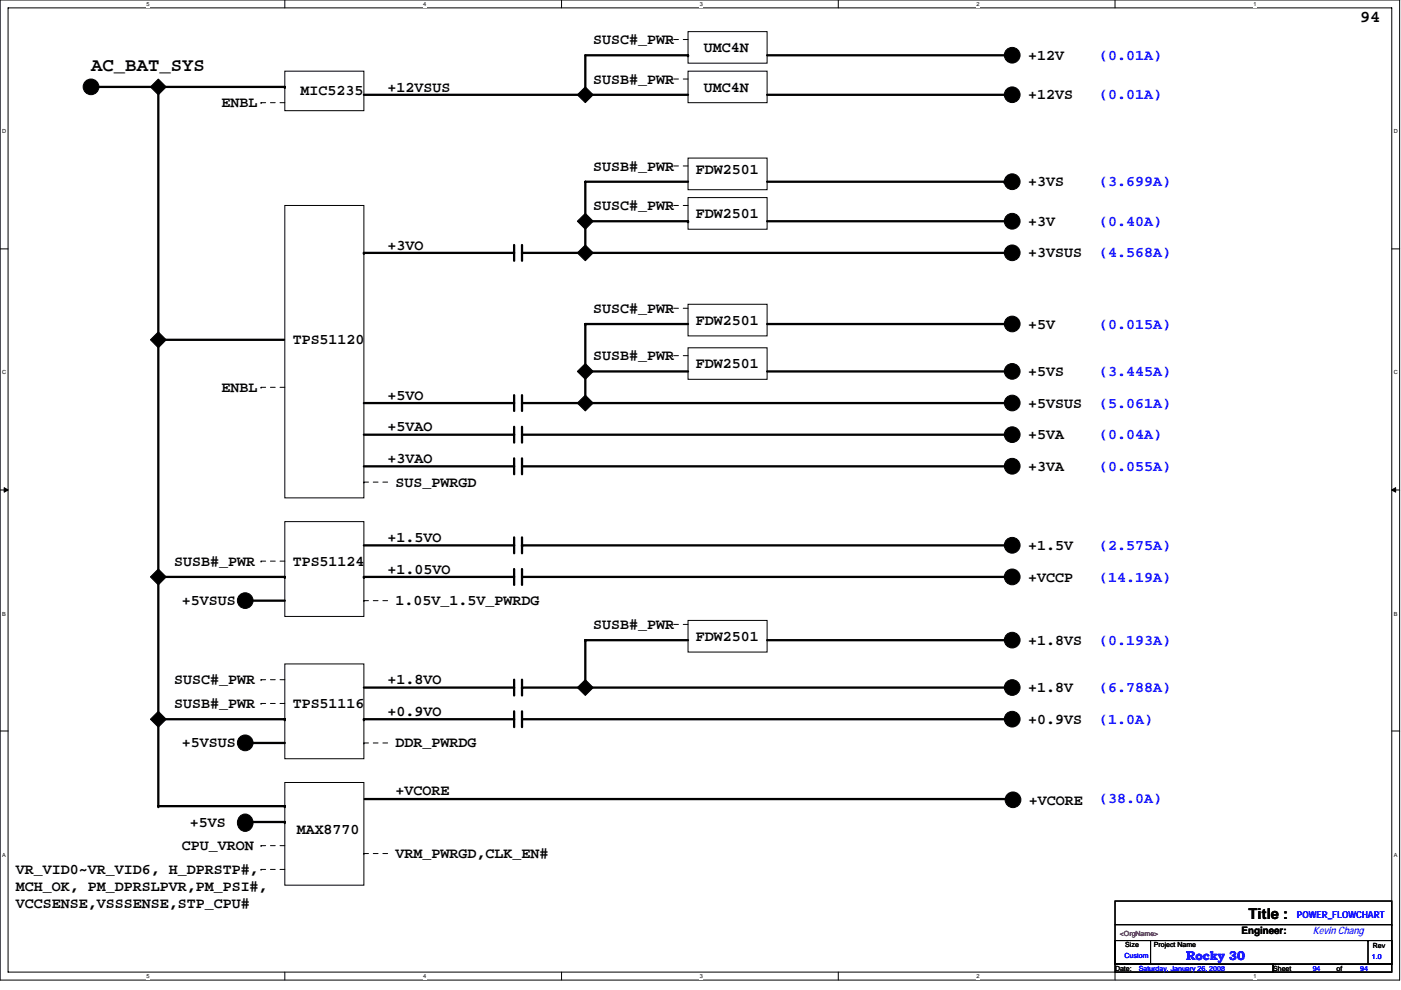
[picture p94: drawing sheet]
<svg xmlns="http://www.w3.org/2000/svg" width="297mm" height="210mm" viewBox="0 0 297 210" stroke-linecap="round" stroke-linejoin="round" font-family="sans-serif">
<defs><g id="words">
<text font-size="4" x="19.3" y="15.1">AC_BAT_SYS</text>
<text font-size="3.5" x="288.4" y="4.6">94</text>
<g font-size="3.2">
<text x="125.8" y="9.4">SUSC#_PWR</text>
<text x="149.2" y="11">UMC4N</text>
<text x="125.8" y="17.7">SUSB#_PWR</text>
<text x="218" y="12.7">+12V</text>
<text x="47" y="22.8">ENBL</text>
<text x="63.7" y="20.2">MIC5235</text>
<text x="82.2" y="19.4">+12VSUS</text>
<text x="149.2" y="19.4">UMC4N</text>
<text x="218" y="21.1">+12VS</text>
<text x="125.8" y="36.2">SUSB#_PWR</text>
<text x="147.5" y="37">FDW2501</text>
<text x="218" y="39.5">+3VS</text>
<text x="125.8" y="44.6">SUSC#_PWR</text>
<text x="147.5" y="46.2">FDW2501</text>
<text x="218" y="47.9">+3V</text>
<text x="82.2" y="52.9">+3VO</text>
<text x="218" y="54.6">+3VSUS</text>
<text x="125.8" y="66.3">SUSC#_PWR</text>
<text x="147.5" y="68.9">FDW2501</text>
<text x="218" y="69.7">+5V</text>
<text x="62.1" y="73">TPS51120</text>
<text x="125.8" y="76.4">SUSB#_PWR</text>
<text x="47" y="83.1">ENBL</text>
<text x="147.5" y="78.1">FDW2501</text>
<text x="218" y="79.8">+5VS</text>
<text x="82.2" y="84.8">+5VO</text>
<text x="218" y="86.5">+5VSUS</text>
<text x="82.2" y="91.5">+5VAO</text>
<text x="218" y="93.2">+5VA</text>
<text x="82.2" y="98.2">+3VAO</text>
<text x="218" y="99.9">+3VA</text>
<text x="83.9" y="103.2">SUS_PWRGD</text>
<text x="36.9" y="120">SUSB#_PWR</text>
<text x="62.1" y="120">TPS51124</text>
<text x="82.2" y="115">+1.5VO</text>
<text x="218" y="116.6">+1.5V</text>
<text x="82.2" y="121.7">+1.05VO</text>
<text x="218" y="123.3">+VCCP</text>
<text x="38.6" y="128.4">+5VSUS</text>
<text x="83.9" y="128.4">1.05V_1.5V_PWRDG</text>
<text x="125.8" y="133.4">SUSB#_PWR</text>
<text x="147.5" y="135.9">FDW2501</text>
<text x="218" y="136.8">+1.8VS</text>
<text x="36.9" y="145.1">SUSC#_PWR</text>
<text x="82.2" y="145.1">+1.8VO</text>
<text x="218" y="146.8">+1.8V</text>
<text x="36.9" y="150.2">SUSB#_PWR</text>
<text x="62.1" y="150.2">TPS51116</text>
<text x="82.2" y="151.8">+0.9VO</text>
<text x="218" y="153.5">+0.9VS</text>
<text x="38.6" y="158.5">+5VSUS</text>
<text x="83.9" y="158.5">DDR_PWRDG</text>
<text x="83.9" y="168.6">+VCORE</text>
<text x="218.1" y="170.8">+VCORE</text>
<text x="40.3" y="175.3">+5VS</text>
<text x="62.9" y="177">MAX8770</text>
<text x="3.4" y="185.4">VR_VID0~VR_VID6, H_DPRSTP#,</text>
<text x="38.6" y="180.3">CPU_VRON</text>
<text x="83.9" y="182">VRM_PWRGD,CLK_EN#</text>
<text x="3.4" y="189">MCH_OK, PM_DPRSLPVR,PM_PSI#,</text>
<text x="3.4" y="192.6">VCCSENSE,VSSSENSE,STP_CPU#</text>
<text x="264.7" y="194.9">Title :</text>
</g>
<g font-size="3.2" fill="#00f">
<text x="233.1" y="12.7">(0.01A)</text>
<text x="233.1" y="21.1">(0.01A)</text>
<text x="233.1" y="39.5">(3.699A)</text>
<text x="233.1" y="47.9">(0.40A)</text>
<text x="233.1" y="54.6">(4.568A)</text>
<text x="233.1" y="69.7">(0.015A)</text>
<text x="233.1" y="79.8">(3.445A)</text>
<text x="233.1" y="86.5">(5.061A)</text>
<text x="233.1" y="93.2">(0.04A)</text>
<text x="233.1" y="99.9">(0.055A)</text>
<text x="233.1" y="116.6">(2.575A)</text>
<text x="233.1" y="123.3">(14.19A)</text>
<text x="233.1" y="136.8">(0.193A)</text>
<text x="233.1" y="146.8">(6.788A)</text>
<text x="233.1" y="153.5">(1.0A)</text>
<text x="233.1" y="170.3">(38.0A)</text>
</g>
<text font-size="2.7" fill="#00f" x="251.5" y="203.7">Rocky 30</text>
<text font-size="2.2" x="263.2" y="198.1">Engineer:</text>
<text font-size="2.2" fill="#00f" x="278.3" y="198.1">Kevin Chang</text>
<text font-size="2" fill="#00f" x="275" y="194.6">POWER_FLOWCHART</text>
<text font-size="1.5" fill="#f00" x="237.4" y="198.5">&lt;OrgName&gt;</text>
<g font-size="1.5" fill="#00f">
<text x="238.4" y="203.2">Custom</text>
<text x="290.9" y="203.3">1.0</text>
<text x="241.4" y="205.9">Saturday, January 26, 2008</text>
<text x="278.3" y="205.9">94</text>
<text x="288.4" y="205.9">94</text>
</g>
<g font-size="1.5">
<text x="238.6" y="200.9">Size</text>
<text x="244.6" y="200.9">Project Name</text>
<text x="291.1" y="201">Rev</text>
<text x="236.4" y="205.9">Date:</text>
<text x="269.9" y="205.9">Sheet</text>
<text x="283.4" y="205.9">of</text>
</g>
<g font-size="1.2">
<text x="31" y="1.3">5</text>
<text x="89.7" y="1.3">4</text>
<text x="148.4" y="1.3">3</text>
<text x="207.1" y="1.3">2</text>
<text x="265.7" y="1.3">1</text>
<text x=".5" y="28.3">D</text>
<text x="295.5" y="28.3">D</text>
<text x=".5" y="79.4">C</text>
<text x="295.5" y="79.4">C</text>
<text x=".5" y="130.6">B</text>
<text x="295.5" y="130.6">B</text>
<text x=".5" y="181.7">A</text>
<text x="295.5" y="181.7">A</text>
<text x="31" y="207.5">5</text>
<text x="89.7" y="207.5">4</text>
<text x="148.4" y="207.5">3</text>
<text x="207.1" y="207.5">2</text>
<text x="265.7" y="207.5">1</text>
</g>
</g></defs>
<path d="M0 0h296.8v207.9h-296.8zM1.7 1.7h293.4v204.5h-293.4z" fill="none" stroke="#000" stroke-width=".21"/>
<g fill="#fff">
<path d="M31 .2h.7v1.3h-.7z"/>
<path d="M31 206.4h.7v1.3h-.7z"/>
</g>
<path d="M60.4 0v1.7M60.4 206.2v1.7" fill="none" stroke="#000" stroke-width=".21"/>
<g fill="#fff">
<path d="M89.7 .2h.7v1.3h-.7z"/>
<path d="M89.7 206.4h.7v1.3h-.7z"/>
</g>
<path d="M119.1 0v1.7M119.1 206.2v1.7" fill="none" stroke="#000" stroke-width=".21"/>
<g fill="#fff">
<path d="M148.4 .2h.7v1.3h-.7z"/>
<path d="M148.4 206.4h.7v1.3h-.7z"/>
</g>
<path d="M177.7 0v1.7M177.7 206.2v1.7" fill="none" stroke="#000" stroke-width=".21"/>
<g fill="#fff">
<path d="M207.1 .2h.6v1.3h-.6z"/>
<path d="M207.1 206.4h.6v1.3h-.6z"/>
</g>
<path d="M236.4 0v1.7M236.4 206.2v1.7" fill="none" stroke="#000" stroke-width=".21"/>
<g fill="#fff">
<path d="M265.7 .2h.7v1.3h-.7z"/>
<path d="M265.7 206.4h.7v1.3h-.7z"/>
<path d="M.5 27.2h.8v1.4h-.8z"/>
<path d="M295.5 27.2h.9v1.4h-.9z"/>
<path d="M.5 78.3h.8v1.4h-.8z"/>
<path d="M295.5 78.3h.9v1.4h-.9z"/>
</g>
<path d="M0 52.8h1.7M295.1 52.8h1.7" fill="none" stroke="#000" stroke-width=".21"/>
<g fill="#fff">
<path d="M.5 129.5h.7v1.3h-.7z"/>
<path d="M295.5 129.5h.8v1.3h-.8z"/>
</g>
<path d="M0 103.9h1.7M295.1 103.9h1.7" fill="none" stroke="#000" stroke-width=".21"/>
<path d="M.9 103.4l.8 .5-.8 .5zM295.1 103.9l.8-.5v1z" fill="#000" stroke="#000" stroke-width=".21"/>
<g fill="#fff">
<path d="M.5 180.6h.7v1.3h-.7z"/>
<path d="M295.5 180.6h.8v1.3h-.8z"/>
</g>
<g fill="none" stroke="#000" stroke-width=".21">
<path d="M60.4 15.1h16.7v8.4h-16.7zM145.9 15.1h16.7v6.7h-16.7zM145.9 6.7h16.7v6.7h-16.7zM145.9 33.5h16.7v6.7h-16.7zM60.4 43.6h16.7v62h-16.7zM145.9 41.9h16.7v6.7h-16.7zM145.9 64.5h16.7v6.7h-16.7zM145.9 73.8h16.7v6.7h-16.7zM60.4 110.6h16.7v20.1h-16.7zM145.9 131.6h16.7v6.7h-16.7zM0 155h1.7M60.4 140.8h16.7v20.1h-16.7z"/>
<path d="M295.1 155h1.7M60.4 166h16.7v21.7h-16.7zM236.4 199.5h7.5v5h-7.5zM236.4 196.1h58.7M236.4 191.1h58.7v13.4h-58.7zM244.1 199.5h45.9M290 199.5h5.1v5h-5.1zM290 199.5h.1M295.1 196.1h.1M236.4 204.5h33.5v1.7h-33.5zM269.9 204.5h25.2v1.7h-25.2z"/>
</g>
<g fill="#000" stroke="#000" stroke-width=".21">
<path d="M33.6 16.8l1.6 1.6-1.6 1.7-1.7-1.7z" fill-rule="evenodd"/>
<path d="M122.4 20.1l1.7-1.7 1.7 1.7-1.7 1.7z" fill-rule="evenodd"/>
<path d="M122.4 53.6l1.7-1.6 1.7 1.6-1.7 1.7z" fill-rule="evenodd"/>
<path d="M122.4 46.9l1.7-1.6 1.7 1.6-1.7 1.7z" fill-rule="evenodd"/>
<path d="M33.6 70.4l1.6 1.7-1.6 1.7-1.7-1.7z" fill-rule="evenodd"/>
<path d="M122.4 78.8l1.7-1.7 1.7 1.7-1.7 1.7z" fill-rule="evenodd"/>
<path d="M122.4 85.5l1.7-1.7 1.7 1.7-1.7 1.7z" fill-rule="evenodd"/>
<path d="M31.9 122.4l1.7-1.7 1.6 1.7-1.6 1.7z" fill-rule="evenodd"/>
<path d="M33.6 150.9l1.6 1.6-1.6 1.7-1.7-1.7z" fill-rule="evenodd"/>
<path d="M122.4 145.8l1.7-1.6 1.7 1.6-1.7 1.7z" fill-rule="evenodd"/>
<path d="M50.8 173.2a1.77 1.77 0 0 1 2.6 .3 1.77 1.77 0 0 1-.6 2.6 1.78 1.78 0 0 1-2.2-.6 1.78 1.78 0 0 1 .2-2.3z" fill-rule="evenodd"/>
<circle cx="19.3" cy="18.4" r="1.67"/>
<circle cx="214.6" cy="11.7" r="1.67"/>
<circle cx="214.6" cy="38.5" r="1.67"/>
<circle cx="214.6" cy="20.1" r="1.67"/>
<circle cx="214.6" cy="46.9" r="1.67"/>
<circle cx="214.6" cy="53.6" r="1.67"/>
<circle cx="214.6" cy="68.7" r="1.67"/>
<circle cx="214.6" cy="78.8" r="1.67"/>
<circle cx="214.6" cy="98.9" r="1.67"/>
<circle cx="214.6" cy="92.2" r="1.67"/>
<circle cx="214.6" cy="85.5" r="1.67"/>
<circle cx="214.6" cy="115.7" r="1.67"/>
<circle cx="52" cy="127.4" r="1.66"/>
<circle cx="214.6" cy="122.4" r="1.67"/>
<circle cx="214.6" cy="135.8" r="1.67"/>
<circle cx="52" cy="157.6" r="1.67"/>
<circle cx="214.6" cy="152.5" r="1.67"/>
<circle cx="214.6" cy="145.8" r="1.67"/>
<circle cx="214.8" cy="169.6" r="1.67"/>
</g>
<g fill="none" stroke="#000" stroke-width=".49">
<path d="M21 18.4h39.4M33.6 18.4v152.6M60.4 18.4h.1M145.9 11.7h.1M145.9 11.7h-21.8v8.4M162.6 11.7h52M214.6 11.7h.1M77.1 20.1h68.8M124.1 20.1h.1M145.9 38.5h-21.8v9.3M162.6 20.1h52M162.6 38.5h50.3"/>
<path d="M212.9 38.5h.1M77.1 53.6h.1M77.1 53.6h31.9M109 52v3.3M110.7 53.6h103.9M110.7 52v3.3M124.1 53.6h.1M145.9 46.9h.1M145.9 46.9h-21.8v6.7M162.6 46.9h52M33.7 72.1h26.5M124.1 78.8h.1"/>
<path d="M124.1 68.7h.1M124.1 78.8v6.7M124.1 78.8h21.8M124.1 68.7h21.8M124.1 68.7v10.1M162.6 68.7h52M162.6 78.8h52M77.1 92.2h31.9M77.1 98.9h31.9M77.1 85.5h31.9M109 90.5v3.4M109 97.2v3.4"/>
<path d="M109 83.8v3.4M110.7 85.5h103.9M110.7 90.5v3.4M110.7 97.2v3.4M110.7 83.8v3.4M110.7 98.9h103.9M110.7 92.2h103.9M214.6 98.9h.1M214.6 92.2h.1M77.1 115.7h31.9M109 114v3.3M110.7 115.7h.1"/>
<path d="M110.7 114v3.3M110.7 115.7h103.9M33.6 122.4h26.8M53.7 127.4h6.7M60.4 122.4h.1M77.1 122.4h.1M77.1 122.4h31.9M109 120.7v3.4M110.7 120.7v3.4M110.7 122.4h103.9M124.1 135.8v10M124.1 135.8h.1"/>
<path d="M124.1 135.8h21.8M162.6 135.8h52M214.6 122.4h.1M214.6 135.8h.1M33.6 152.5h26.8M53.7 157.6h6.7M60.4 152.5h.1M77.1 145.8h31.9M77.1 152.5h.1M77.1 152.5h31.9M109 144.2v3.3M109 150.9v3.3"/>
<path d="M110.7 144.2v3.3M110.7 150.9v3.3M110.7 145.8h.1M110.7 152.5h103.9M110.7 145.8h103.9M214.6 152.5h.1M33.6 171h.1M33.6 171h26.8M52 174.3h8.4M60.4 171h.1M60.4 174.3h.1M77.3 169.5h137.3"/>
<path d="M214.6 169.5h.1"/>
</g>
<g fill="none" stroke="#000" stroke-width=".21" stroke-dasharray="1 1 1 1 1 1 1 1">
<path d="M142.5 16.8h.1M142.5 8.4h.1M145.9 16.8h-3.4M145.9 8.4h-3.4M55.3 21.8h.1M60.4 21.8h-5.1M142.5 35.2h.1M145.9 35.2h-3.4M142.5 43.6h.1M145.9 43.6h-3.4M142.5 65.4h.1M142.5 75.4h.1"/>
<path d="M145.9 65.4h-3.4M145.9 75.4h-3.4M55.3 82.1h.1M60.4 82.1h-5.1M55.3 119h.1M60.4 119h-5.1M77.1 102.3h.1M82.2 102.3h-5.1M77.1 127.4h.1M82.2 127.4h-5.1M142.5 132.4h.1M145.9 132.4h-3.4"/>
<path d="M55.3 149.2h.1M55.3 144.2h.1M60.4 149.2h-5.1M60.4 144.2h-5.1M77.1 157.6h.1M82.2 157.6h-5.1M55.3 179.4h.1M60.4 179.4h-5.1M55.3 184.4h.1M60.4 184.4h-5.1M77.1 181h.1M82.2 181h-5.1"/>
</g>
<use href="#words"/>
</svg>
